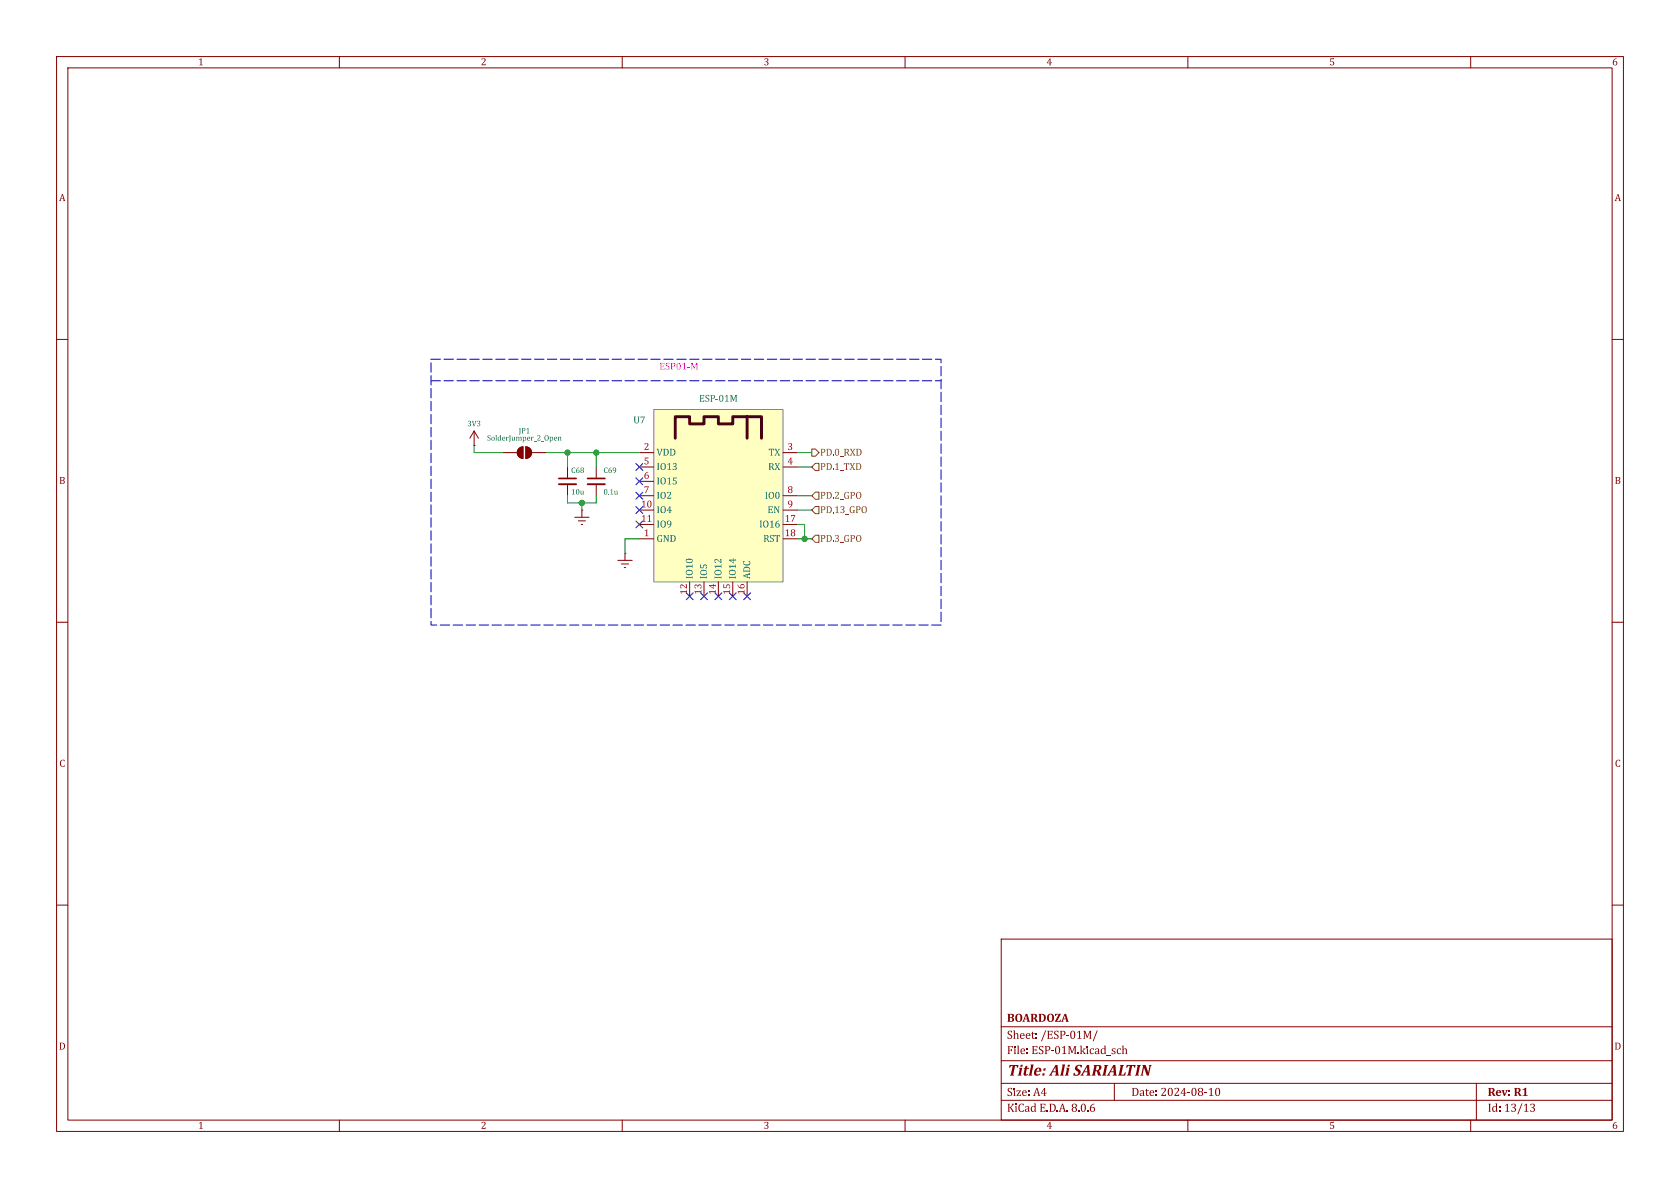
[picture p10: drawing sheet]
<svg xmlns="http://www.w3.org/2000/svg" width="297mm" height="210mm" viewBox="0 0 297 210" stroke-linecap="round" stroke-linejoin="round" font-family="sans-serif">
<defs><g id="words">
<text font-size="2.8" fill="#840000" x="178" y="191">Title: AliSARIALTIN</text>
<g font-size="2.1" fill="#840000">
<text x="178" y="184.2">Sheet:/ESP-01M/</text>
<text x="178" y="181.2">BOARDOZA</text>
<text x="178" y="186.9">File: ESP-01M.kicad_sch</text>
<text x="178" y="197.1">KiCadE.D.A.8.0.6</text>
<text x="178" y="194.3">Size:A4</text>
<text x="200" y="194.3">Date:2024-08-10</text>
<text x="263" y="194.3">Rev:R1</text>
<text x="263" y="197.1">Id: 13/13</text>
</g>
<g font-size="1.8" fill="#840000">
<text x="35" y="12.1">1</text>
<text x="85" y="12.1">2</text>
<text x="135" y="12.1">3</text>
<text x="185" y="12.1">4</text>
<text x="235" y="12.1">5</text>
<text x="285" y="12.1">6</text>
<text x="10.4" y="36.1">A</text>
<text x="285.4" y="36.1">A</text>
<text x="10.4" y="86.1">B</text>
<text x="285.4" y="86.1">B</text>
<text x="10.5" y="136.1">C</text>
<text x="285.5" y="136.1">C</text>
<text x="10.4" y="186.1">D</text>
<text x="285.4" y="186.1">D</text>
<text x="35" y="200.1">1</text>
<text x="85" y="200.1">2</text>
<text x="135" y="200.1">3</text>
<text x="185" y="200.1">4</text>
<text x="235" y="200.1">5</text>
<text x="285" y="200.1">6</text>
</g>
<text font-size="1.8" fill="#f0f" x="116.6" y="65.9">ESP01-M</text>
<g font-size="1.8" fill="#006464">
<text x="123.6" y="71.5">ESP-01M</text>
<text x="112" y="75.3">U7</text>
<text x="116.1" y="81.1">VDD</text>
<text x="116.1" y="83.6">IO13</text>
<text x="135.8" y="83.6">RX</text>
<text x="135.9" y="81.1">TX</text>
<text x="116.1" y="86.1">IO15</text>
<text x="116.1" y="88.7">IO2</text>
<text x="135.2" y="88.7">IO0</text>
<text x="116.1" y="91.2">IO4</text>
<text x="116.1" y="93.8">IO9</text>
<text x="134.2" y="93.8">IO16</text>
<text x="135.7" y="91.2">EN</text>
<text x="116.1" y="96.3">GND</text>
<text x="134.9" y="96.3">RST</text>
<text x="123" y="102.4" transform="rotate(-90 123 102.4)">IO10</text>
<text x="125.5" y="102.4" transform="rotate(-90 125.5 102.4)">IO5</text>
<text x="128.1" y="102.4" transform="rotate(-90 128.1 102.4)">IO12</text>
<text x="130.6" y="102.4" transform="rotate(-90 130.6 102.4)">IO14</text>
<text x="133.1" y="102.4" transform="rotate(-90 133.1 102.4)">ADC</text>
</g>
<g font-size="1.8" fill="#a90000">
<text x="113.8" y="79.8">2</text>
<text x="113.8" y="82.3">5</text>
<text x="139.2" y="79.8">3</text>
<text x="139.2" y="82.3">4</text>
<text x="113.3" y="89.9">10</text>
<text x="113.8" y="84.8">6</text>
<text x="113.8" y="87.4">7</text>
<text x="139.2" y="87.4">8</text>
<text x="139.2" y="89.9">9</text>
<text x="113.3" y="92.5">11</text>
<text x="113.8" y="95">1</text>
<text x="138.7" y="92.5">17</text>
<text x="138.7" y="95">18</text>
<text x="121.7" y="105.1" transform="rotate(-90 121.7 105.1)">12</text>
<text x="124.2" y="105.1" transform="rotate(-90 124.2 105.1)">13</text>
<text x="126.7" y="105.1" transform="rotate(-90 126.7 105.1)">14</text>
<text x="129.3" y="105.1" transform="rotate(-90 129.3 105.1)">15</text>
<text x="131.8" y="105.1" transform="rotate(-90 131.8 105.1)">16</text>
</g>
<g font-size="1.8" fill="#725600">
<text x="145" y="83.6">PD.1_TXD</text>
<text x="145" y="81.1">PD.0_RXD</text>
<text x="145" y="88.7">PD.2_GPO</text>
<text x="145" y="91.2">PD.13_GPO</text>
<text x="145" y="96.3">PD.3_GPO</text>
</g>
<g font-size="1.4" fill="#006464">
<text x="82.6" y="75.8">3V3</text>
<text x="91.7" y="77">JP1</text>
<text x="86.1" y="78.3">SolderJumper_2_Open</text>
<text x="101" y="84">C68</text>
<text x="101" y="87.8">10u</text>
<text x="106.7" y="84">C69</text>
<text x="106.7" y="87.8">0.1u</text>
</g>
</g></defs>
<g fill="none" stroke="#840000" stroke-width=".18">
<path d="M10 10h277v190h-277zM12 12h273v186h-273zM60 10v2M110 10v2M160 10v2M210 10v2M260 10v2M10 60h2M285 60h2M10 110h2M285 110h2M10 160h2"/>
<path d="M285 160h2M177 166h108v32h-108zM60 198v2M110 198v2M160 198v2M177 194.5h108M177 191.5h108M177 187.5h108M177 181.5h108M197 191.5v3M210 198v2M260 198v2"/>
<path d="M261 191.5v6.5"/>
</g>
<path d="M115.6 72.4h22.8v30.5h-22.8z" fill="#ffffc2"/>
<path d="M119.4 77.5v-3.8h2.5v1.2h2.6v-1.2h2.5v1.2h2.5v-1.2h5.1v3.8M132.1 73.7v3.8" fill="none" stroke="#480000" stroke-width=".51"/>
<path d="M115.6 72.4h22.8v30.5h-22.8z" fill="none" stroke="#848484" stroke-width=".18"/>
<g fill="none" stroke="#840000" stroke-width=".18">
<path d="M83.8 78.7h.1M83.8 76.2l-.7 1.3M83.8 76.2v2.5M83.8 76.2l.8 1.3M91.7 79.3l.8-.3v2a1.02 1.02 0 0 1-1-.6 1.02 1.02 0 0 1 .2-1.1zM93 79a1.02 1.02 0 0 1 1 1 1.02 1.02 0 0 1-1 1zM88.9 80h2.5M94 80h2.5M100.3 82.6v2M100.3 85.6v2M101.6 91.4h2.5M102.2 92.1h1.3"/>
<path d="M102.7 92.7h.3M102.9 90.2h.1M102.9 90.2v1.2M105.4 82.6v2M105.4 85.6v2M109.2 99.1h2.6M109.9 99.7h1.2M110.5 97.8h.1M110.5 97.8v1.3M113 92.7h2.6M113 80h2.6M113 82.6h2.6"/>
<path d="M113 85.1h2.6M113 87.6h2.6M113 95.3h2.6M138.4 80h2.6M138.4 82.6h2.6M138.4 87.6h2.6M138.4 90.2h2.6M110.4 100.3h.2"/>
</g>
<path d="M98.8 85.6h3.1M103.9 85.6h3" fill="none" stroke="#840000" stroke-width=".33"/>
<path d="M98.8 84.6h3.1M103.9 84.6h3" fill="none" stroke="#840000" stroke-width=".3"/>
<g fill="#840000" stroke="#840000" stroke-width=".18">
<path d="M91.7 79.3l.8-.3v2a1.02 1.02 0 0 1-1-.6 1.02 1.02 0 0 1 .2-1.1z"/>
<path d="M93 79a1.02 1.02 0 0 1 1 1 1.02 1.02 0 0 1-1 1z"/>
</g>
<path d="M143.5 79.4h.6l.7 .6-.7 .6h-.6zM144.1 81.9h.7v1.3h-.7l-.6-.6zM144.1 89.5h.7v1.3h-.7l-.6-.6zM144.1 94.6h.7v1.3h-.7l-.6-.6zM144.1 87h.7v1.3h-.7l-.6-.7z" fill="none" stroke="#725600" stroke-width=".18"/>
<path d="M76.2 63.5h90.2v47h-90.2zM76.2 67.3h90.2" fill="none" stroke="#0000c2" stroke-width=".18" stroke-dasharray="1.7 .6"/>
<g fill="none" stroke="#009600" stroke-width=".18">
<path d="M83.8 78.7v1.3h5.1M96.5 80h16.5M100.3 87.6v1.3h5.1v-1.3M100.3 80v2.6M102.9 88.9v1.3M105.4 80v2.6M113 95.3h-2.5v2.5M141 87.6h2.5M141 82.6h2.5M141 80h2.5M141 90.2h2.5M141 95.3h2.5"/>
<path d="M141 92.7h1.2v2.6"/>
</g>
<g fill="none" stroke="#000084" stroke-width=".18">
<path d="M112.4 81.9l1.2 1.3M112.4 84.5l1.2 1.2M112.4 89.6l1.2 1.2M112.4 92.1l1.2 1.2M112.4 87l1.2 1.2M113.6 81.9l-1.2 1.3M113.6 84.5l-1.2 1.2M113.6 89.6l-1.2 1.2M113.6 92.1l-1.2 1.2M113.6 87l-1.2 1.2M121.3 104.8l1.2 1.2M122.5 104.8l-1.2 1.2"/>
<path d="M123.9 104.8l1.2 1.2M125.1 104.8l-1.2 1.2M126.4 104.8l1.2 1.2M127.6 104.8l-1.2 1.2M128.9 104.8l1.2 1.2M130.1 104.8l-1.2 1.2M131.5 104.8l1.2 1.2M132.7 104.8l-1.2 1.2"/>
</g>
<g fill="#009600" stroke="#009600" stroke-width=".18">
<circle cx="142.2" cy="95.3" r=".46"/>
<circle cx="102.9" cy="88.9" r=".46"/>
<circle cx="100.3" cy="80" r=".46"/>
<circle cx="105.4" cy="80" r=".46"/>
</g>
<use href="#words"/>
</svg>
